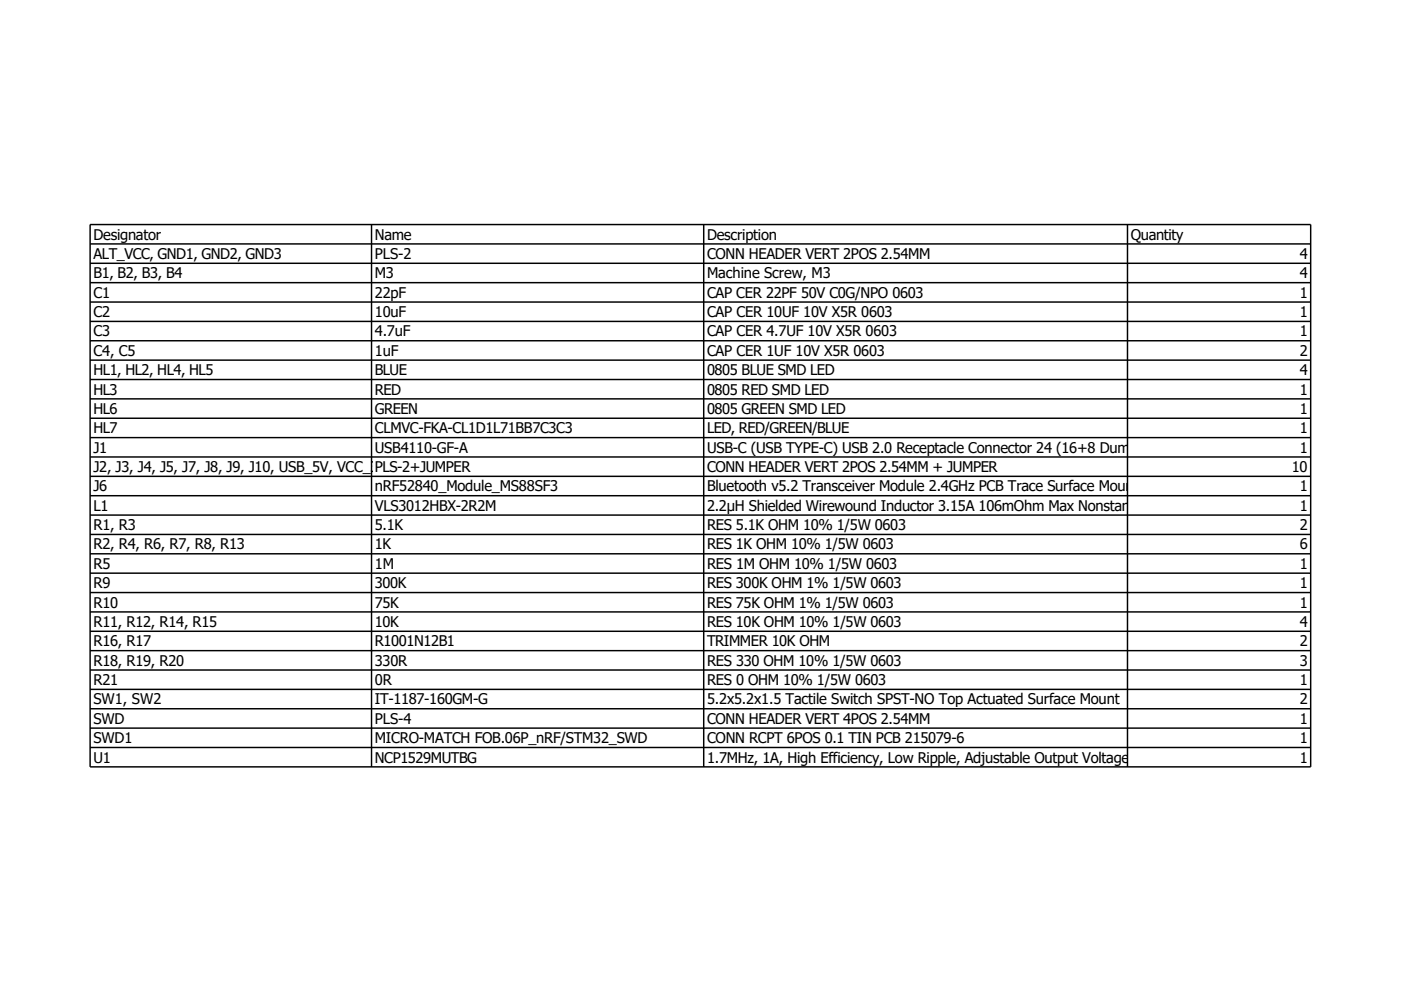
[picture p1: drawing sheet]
<svg xmlns="http://www.w3.org/2000/svg" width="297mm" height="210mm" viewBox="0 0 297 210" stroke-linecap="round" stroke-linejoin="round" font-family="sans-serif">
<defs><g id="words">
<g font-size="3.1">
<text x="19.8" y="50.8">Designator</text>
<text x="79.4" y="50.8">Name</text>
<text x="149.8" y="50.8">Description</text>
<text x="239.7" y="50.8">Quantity</text>
<text x="19.8" y="54.9">ALT_VCC, GND1, GND2, GND3</text>
<text x="19.8" y="59">B1, B2, B3, B4</text>
<text x="79.4" y="54.9">PLS-2</text>
<text x="79.4" y="59">M3</text>
<text x="149.8" y="54.9">CONN HEADER VERT 2POS 2.54MM</text>
<text x="149.8" y="59">Machine Screw, M3</text>
<text x="275.4" y="54.9">4</text>
<text x="275.4" y="59">4</text>
<text x="19.8" y="63.1">C1</text>
<text x="79.4" y="63.1">22pF</text>
<text x="149.8" y="63.1">CAP CER 22PF 50V C0G/NPO 0603</text>
<text x="275.4" y="63.1">1</text>
<text x="19.8" y="67.2">C2</text>
<text x="19.8" y="71.3">C3</text>
<text x="79.4" y="67.2">10uF</text>
<text x="79.4" y="71.3">4.7uF</text>
<text x="149.8" y="67.2">CAP CER 10UF 10V X5R 0603</text>
<text x="149.8" y="71.3">CAP CER 4.7UF 10V X5R 0603</text>
<text x="275.4" y="67.2">1</text>
<text x="275.4" y="71.3">1</text>
<text x="19.8" y="75.4">C4, C5</text>
<text x="79.4" y="75.4">1uF</text>
<text x="149.8" y="75.4">CAP CER 1UF 10V X5R 0603</text>
<text x="275.4" y="75.4">2</text>
<text x="19.8" y="79.5">HL1, HL2, HL4, HL5</text>
<text x="19.8" y="83.6">HL3</text>
<text x="79.4" y="79.5">BLUE</text>
<text x="79.4" y="83.6">RED</text>
<text x="149.8" y="79.5">0805 BLUE SMD LED</text>
<text x="149.8" y="83.6">0805 RED SMD LED</text>
<text x="275.4" y="79.5">4</text>
<text x="275.4" y="83.6">1</text>
<text x="19.8" y="87.7">HL6</text>
<text x="79.4" y="87.7">GREEN</text>
<text x="149.8" y="87.7">0805 GREEN SMD LED</text>
<text x="275.4" y="87.7">1</text>
<text x="19.8" y="91.8">HL7</text>
<text x="19.8" y="95.9">J1</text>
<text x="79.4" y="91.8">CLMVC-FKA-CL1D1L71BB7C3C3</text>
<text x="79.4" y="95.9">USB4110-GF-A</text>
<text x="149.8" y="91.8">LED, RED/GREEN/BLUE</text>
<text x="149.8" y="95.9">USB-C (USB TYPE-C) USB 2.0 Receptacle Connector 24 (16+8 Dummy) Position Surface Mount, Right Angle; Th</text>
<text x="275.4" y="91.8">1</text>
<text x="275.4" y="95.9">1</text>
<text x="19.8" y="100">J2, J3, J4, J5, J7, J8, J9, J10, USB_5V, VCC_3V</text>
<text x="79.4" y="100">PLS-2+JUMPER</text>
<text x="149.8" y="100">CONN HEADER VERT 2POS 2.54MM + JUMPER</text>
<text x="273.8" y="100">10</text>
<text x="19.8" y="104.2">J6</text>
<text x="79.4" y="104.2">nRF52840_Module_MS88SF3</text>
<text x="149.8" y="104.2">Bluetooth v5.2 Transceiver Module 2.4GHz PCB Trace Surface Mount</text>
<text x="275.4" y="104.2">1</text>
<text x="19.8" y="108.3">L1</text>
<text x="19.8" y="112.4">R1, R3</text>
<text x="79.4" y="108.3">VLS3012HBX-2R2M</text>
<text x="79.4" y="112.4">5.1K</text>
<text x="149.8" y="108.3">2.2µH Shielded Wirewound Inductor 3.15A 106mOhm Max Nonstandard</text>
<text x="149.8" y="112.4">RES 5.1K OHM 10% 1/5W 0603</text>
<text x="275.4" y="108.3">1</text>
<text x="275.4" y="112.4">2</text>
<text x="19.8" y="116.5">R2, R4, R6, R7, R8, R13</text>
<text x="79.4" y="116.5">1K</text>
<text x="149.8" y="116.5">RES 1K OHM 10% 1/5W 0603</text>
<text x="275.4" y="116.5">6</text>
<text x="19.8" y="120.6">R5</text>
<text x="19.8" y="124.7">R9</text>
<text x="79.4" y="120.6">1M</text>
<text x="79.4" y="124.7">300K</text>
<text x="149.8" y="120.6">RES 1M OHM 10% 1/5W 0603</text>
<text x="149.8" y="124.7">RES 300K OHM 1% 1/5W 0603</text>
<text x="275.4" y="120.6">1</text>
<text x="275.4" y="124.7">1</text>
<text x="19.8" y="128.8">R10</text>
<text x="79.4" y="128.8">75K</text>
<text x="149.8" y="128.8">RES 75K OHM 1% 1/5W 0603</text>
<text x="275.4" y="128.8">1</text>
<text x="19.8" y="132.9">R11, R12, R14, R15</text>
<text x="19.8" y="137">R16, R17</text>
<text x="79.4" y="132.9">10K</text>
<text x="79.4" y="137">R1001N12B1</text>
<text x="149.8" y="132.9">RES 10K OHM 10% 1/5W 0603</text>
<text x="149.8" y="137">TRIMMER 10K OHM</text>
<text x="275.4" y="132.9">4</text>
<text x="275.4" y="137">2</text>
<text x="19.8" y="141.1">R18, R19, R20</text>
<text x="79.4" y="141.1">330R</text>
<text x="149.8" y="141.1">RES 330 OHM 10% 1/5W 0603</text>
<text x="275.4" y="141.1">3</text>
<text x="19.8" y="145.2">R21</text>
<text x="19.8" y="149.3">SW1, SW2</text>
<text x="79.4" y="145.2">0R</text>
<text x="79.4" y="149.3">IT-1187-160GM-G</text>
<text x="149.8" y="145.2">RES 0 OHM 10% 1/5W 0603</text>
<text x="149.8" y="149.3">5.2x5.2x1.5 Tactile Switch SPST-NO Top Actuated Surface Mount</text>
<text x="275.4" y="145.2">1</text>
<text x="275.4" y="149.3">2</text>
<text x="19.8" y="153.4">SWD</text>
<text x="79.4" y="153.4">PLS-4</text>
<text x="149.8" y="153.4">CONN HEADER VERT 4POS 2.54MM</text>
<text x="275.4" y="153.4">1</text>
<text x="19.8" y="157.5">SWD1</text>
<text x="19.8" y="161.6">U1</text>
<text x="79.4" y="157.5">MICRO-MATCH FOB.06P_nRF/STM32_SWD</text>
<text x="79.4" y="161.6">NCP1529MUTBG</text>
<text x="149.8" y="157.5">CONN RCPT 6POS 0.1 TIN PCB 215079-6</text>
<text x="149.8" y="161.6">1.7MHz, 1A, High Efficiency, Low Ripple, Adjustable Output Voltage Step-Down Converter</text>
<text x="275.4" y="157.5">1</text>
<text x="275.4" y="161.6">1</text>
</g>
</g></defs>
<g fill="none" stroke="#000" stroke-width=".31">
<path d="M19.1 47.6h258.7v114.9h-258.7zM19.1 51.7h258.7M19.1 55.8h258.7M19.1 59.9h258.7M78.7 47.6v114.9M149.1 47.6v114.9M239 47.6v114.9M19.1 64h258.7M19.1 68.1h258.7M19.1 72.2h258.7M19.1 76.3h258.7M19.1 80.4h258.7"/>
<path d="M19.1 84.5h258.7M19.1 88.7h258.7M19.1 92.8h258.7M19.1 96.9h258.7M19.1 101h258.7M19.1 105.1h258.7M19.1 109.2h258.7M19.1 113.3h258.7M19.1 117.4h258.7M19.1 121.5h258.7M19.1 125.6h258.7M19.1 129.7h258.7"/>
<path d="M19.1 133.8h258.7M19.1 137.9h258.7M19.1 142h258.7M19.1 146.1h258.7M19.1 150.2h258.7M19.1 154.3h258.7M19.1 158.4h258.7"/>
</g>
<use href="#words"/>
</svg>
